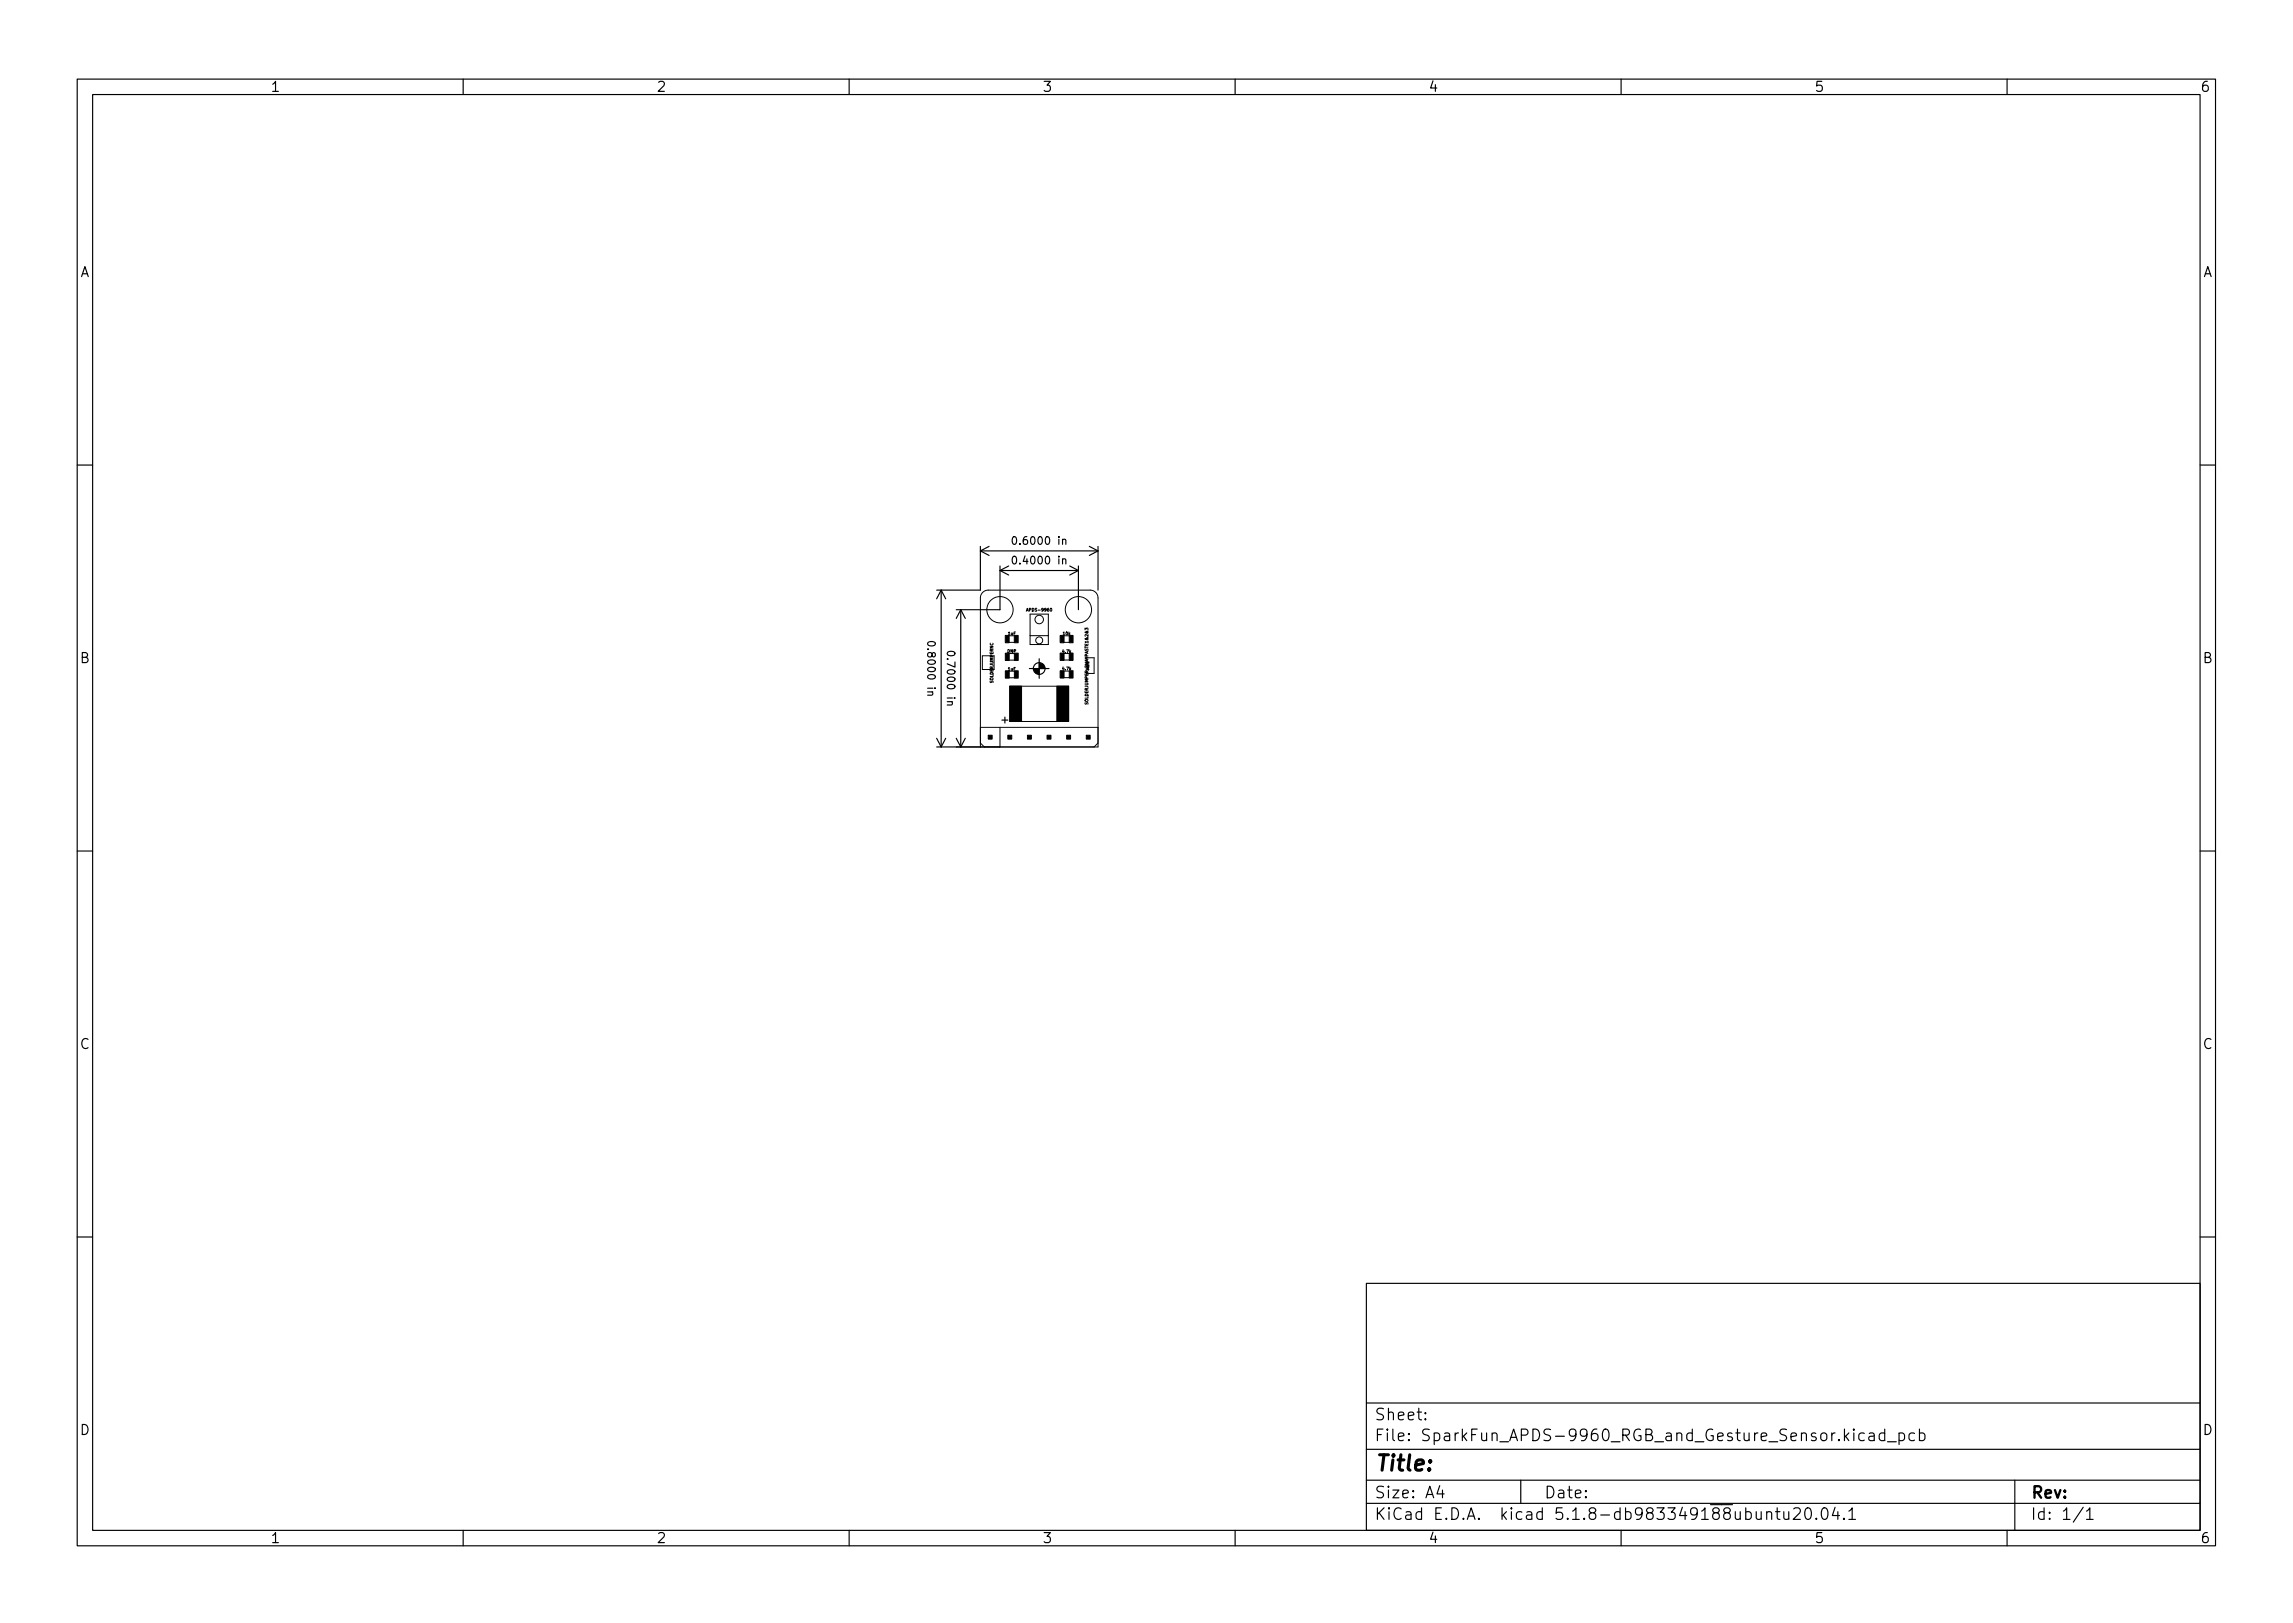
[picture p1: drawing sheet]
<svg xmlns="http://www.w3.org/2000/svg" width="297mm" height="210mm" viewBox="0 0 297 210" stroke-linecap="round" stroke-linejoin="round" font-family="sans-serif">
<defs><g id="words">
<text font-size="2.8" x="178" y="190.6">Title:</text>
<g font-size="2.1">
<text x="178" y="184">Sheet:</text>
<text x="178" y="186.7">File: SparkFun_APDS-9960_RGB_and_Gesture_Sensor.kicad_pcb</text>
<text x="178" y="196.9">KiCad E.D.A. kicad 5.1.8-db983349188ubuntu20.04.1</text>
<text x="178" y="194.1">Size: A4</text>
<text x="200" y="194.1">Date:</text>
<text x="263" y="194.1">Rev:</text>
<text x="263" y="196.9">Id: 1/1</text>
</g>
<g font-size="1.8">
<text x="35" y="11.9">1</text>
<text x="85" y="11.9">2</text>
<text x="135" y="11.9">3</text>
<text x="185" y="11.9">4</text>
<text x="235" y="11.9">5</text>
<text x="285" y="11.9">6</text>
<text x="10.3" y="35.9">A</text>
<text x="285.3" y="35.9">A</text>
<text x="10.3" y="85.9">B</text>
<text x="285.3" y="85.9">B</text>
<text x="10.3" y="135.9">C</text>
<text x="285.3" y="135.9">C</text>
<text x="10.3" y="185.9">D</text>
<text x="285.3" y="185.9">D</text>
<text x="35" y="199.9">1</text>
<text x="85" y="199.9">2</text>
<text x="135" y="199.9">3</text>
<text x="185" y="199.9">4</text>
<text x="235" y="199.9">5</text>
<text x="285" y="199.9">6</text>
</g>
<g font-size="1.4">
<text x="131.7" y="70.6">0.6000 in</text>
<text x="131.7" y="73.1">0.4000 in</text>
<text x="120.1" y="83.7" transform="rotate(90 120.1 83.7)">0.8000 in</text>
<text x="122.7" y="84.9" transform="rotate(90 122.7 84.9)">0.7000 in</text>
<text x="129.8" y="93.7">+</text>
</g>
<g font-size=".5">
<text x="130.6" y="82.3">1uF</text>
<text x="133.2" y="79.2">APDS-9960</text>
<text x="137.7" y="82.3">10k</text>
<text x="128.7" y="88.5" transform="rotate(-90 128.7 88.5)">SOLDERJUMPERNC</text>
<text x="130.5" y="84.6">DNP</text>
<text x="130.6" y="86.9">1uF</text>
<text x="137.7" y="84.6">4.7k</text>
<text x="137.7" y="86.8">4.7k</text>
<text x="141" y="91.2" transform="rotate(-90 141 91.2)">SOLDERJUMPER_2WAYPASTE1&amp;2&amp;3</text>
</g>
<text font-size=".3" x="141.1" y="86.8" transform="rotate(-90 141.1 86.8)">PASTE</text>
</g></defs>
<g fill="none" stroke="#000" stroke-width=".15">
<path d="M10 10.2h277v190.1h-277zM12 12.2h273v186.1h-273zM60 10.2v2M110 10.2v2M160 10.2v2M210 10.2v2M260 10.2v2M10 60.2h2M121.9 76.4v20.4M121.9 76.4l-.6 1.2M121.9 76.4l.6 1.2M124.5 79v17.8"/>
<path d="M124.5 79l-.6 1.1M124.5 79l.5 1.1M127 70.8v5.6h-5.7M127 71.4h15.2M127 71.4l1.1 .6M128.1 70.8l-1.1 .6M129.5 73.3v5.7h-5.6M129.5 73.9h10.2M129.5 73.9l1.2 .6M130.7 73.3l-1.2 .6M131.2 69.6l.2-.1a.53 .53 0 0 1 .3 .5 .53 .53 0 0 1-.3 .5l-.2-.1-.1-.3zM131.2 72.2l.2-.1a.53 .53 0 0 1 .3 .5 .53 .53 0 0 1-.3 .5l-.2-.1-.1-.3z"/>
<path d="M137.6 69.9h.2h.2l.1 .6M137.6 72.5l.2-.1h.2l.1 .7M138.6 73.3l1.1 .6M139.7 73.3v5.7M139.7 73.9l-1.1 .6M141.1 70.8l1.1 .6M142.2 70.8v5.6M142.2 71.4l-1.1 .6M285 60.2h2M120.2 83.3a.59 .59 0 0 1 1 .1 .57 .57 0 0 1-1-.1zM120.7 89.6l.1 .2v.2l-.6 .1M121.3 96.8h8.2"/>
<path d="M121.3 95.6l.6 1.2M122.5 95.6l-.6 1.2M122.8 84.5a.59 .59 0 0 1 .9 .2 .57 .57 0 0 1-1-.1zM123.3 90.9l.1 .1-.1 .3h-.6M123.9 95.6l.6 1.2M125 95.6l-.5 1.2M133.3 86.6h2.6M134.6 85.3v2.6M10 110.2h2M285 110.2h2M10 160.2h2M177 166.3h108v32h-108z"/>
<path d="M285 160.2h2M60 198.3v2M110 198.3v2M160 198.3v2M177 194.8h108M177 191.8h108M177 187.8h108M177 181.8h108M184.6 183.8l.1 .1h-.1v-.1v.1M184.6 183l.1 .1h-.1v-.1v.1M186.5 192.5l-.4 1h1M186.9 193v1"/>
<path d="M197 191.8v3M210 198.3v2M228.9 196a.37 .37 0 0 1 .6 0v.8M228.9 195.8v1M230 195.8h.6M230.2 195.3v1.3l.1 .2h.3M231.1 195.8v1a.41 .41 0 0 0 .6-.1M231.7 195.8v1M232.4 195.5l.2-.2h.3a.41 .41 0 0 1 .2 .7l-.8 .8h.9M233.9 195.5a.36 .36 0 0 1 .4-.2 .36 .36 0 0 1 .3 .3 .77 .77 0 0 1-.5 1.2 .91 .91 0 0 1-.2-1.3zM235.3 196.7l.1 .1h-.1h-.1l.1-.1v.1M236.1 195.4a.36 .36 0 0 1 .6 .2 .77 .77 0 0 1-.4 1.2 1 1 0 0 1-.2-1.4z"/>
<path d="M237.7 195.3l-.3 1h.9M238.1 195.8v1M238.9 196.7v.1h-.1l.1-.1v.1M239.5 195.8l.4-.5v1.5M239.5 196.8h.9M241.5 185.7l-.4-.1-.3 .3v.4l.1 .3h.2h.4M242.1 185.7l.2-.1 .4 .1 .1 .9M242.8 186l-.5 .1a.29 .29 0 0 0-.2 .2 .29 .29 0 0 0 .2 .3h.5M244.1 185.7l-.4-.1-.3 .3v.4l.2 .3h.1h.4M244.1 185.1v1.5M244.5 186.8h1.1M246 185.7l.4-.1 .3 .3v.4l-.1 .3h-.2h-.4"/>
<path d="M246 185.6v1.5M248 185.7l-.4-.1-.3 .3v.4l.1 .3h.2h.4M248.6 185.7l.5-.1 .3 .3v.4l-.2 .3h-.1h-.5M248.6 185.1v1.5M260 198.3v2M261 191.8v6.5M269.9 195.3l-1.3 1.9M270.3 195.8l.4-.5v1.5M270.3 196.8h.8"/>
<circle cx="134.6" cy="86.6" r=".76"/>
</g>
<g fill="#000" stroke="#000" stroke-width=".13">
<path d="M128 95.2h.5v.6h-.5zM130.2 82.3h.5v1h-.5zM130.6 95.2h.5v.6h-.5zM130.2 86.9h.5v1h-.5zM130.2 84.6h.5v1h-.5zM130.8 88.9h1.5v4.6h-1.5zM131.4 82.3h.5v1h-.5zM131.4 86.9h.5v1h-.5zM131.4 84.6h.5v1h-.5zM133.1 95.2h.5v.6h-.5zM133.9 86.6h.7v.8l-.5-.3zM134.6 85.8l.5 .3 .3 .5h-.8z"/>
<path d="M135.6 95.2h.5v.6h-.5zM136.9 88.9h1.5v4.6h-1.5zM137.3 82.3h.5v1h-.5zM137.3 84.6h.5v1h-.5zM137.3 86.9h.5v.9h-.5zM138.2 95.2h.5v.6h-.5zM138.5 82.3h.5v1h-.5zM138.5 84.6h.5v1h-.5zM138.5 86.9h.5v.9h-.5zM140.7 95.2h.5v.6h-.5z"/>
</g>
<g fill="none" stroke="#000" stroke-width=".13">
<path d="M127.3 76.7l.4-.2 .3-.1h13.2a1.02 1.02 0 0 1 1 1.1v19.3h-15.2v-19.3l.1-.4zM132.9 79.2l.2-.4 .1 .4M133 79.1h.2M133.4 79.6h2.4v3.9h-2.4zM136.1 78.8a.18 .18 0 0 1 .2 .2 .18 .18 0 0 1-.2 .1zM127 96.3l.5 .5M127 94.2h15.2M127.3 85h1.5v1.7h-1.5zM129.5 94.2v2.6M130.7 87.8h.7M130.7 83.2h.7M130.7 85.5h.7"/>
<path d="M130.8 88.9h7.6v4.6h-7.6zM133.4 82.3h2.4M137.8 87.8h.7M137.8 83.2h.7M137.8 85.5h.7M140.7 85.2h1v2h-1zM142.2 96.3l-.5 .5"/>
<circle cx="129.5" cy="79" r="1.7"/>
<circle cx="139.7" cy="79" r="1.7"/>
<circle cx="134.6" cy="83" r=".45"/>
<circle cx="134.6" cy="80.3" r=".55"/>
</g>
<use href="#words"/>
</svg>
